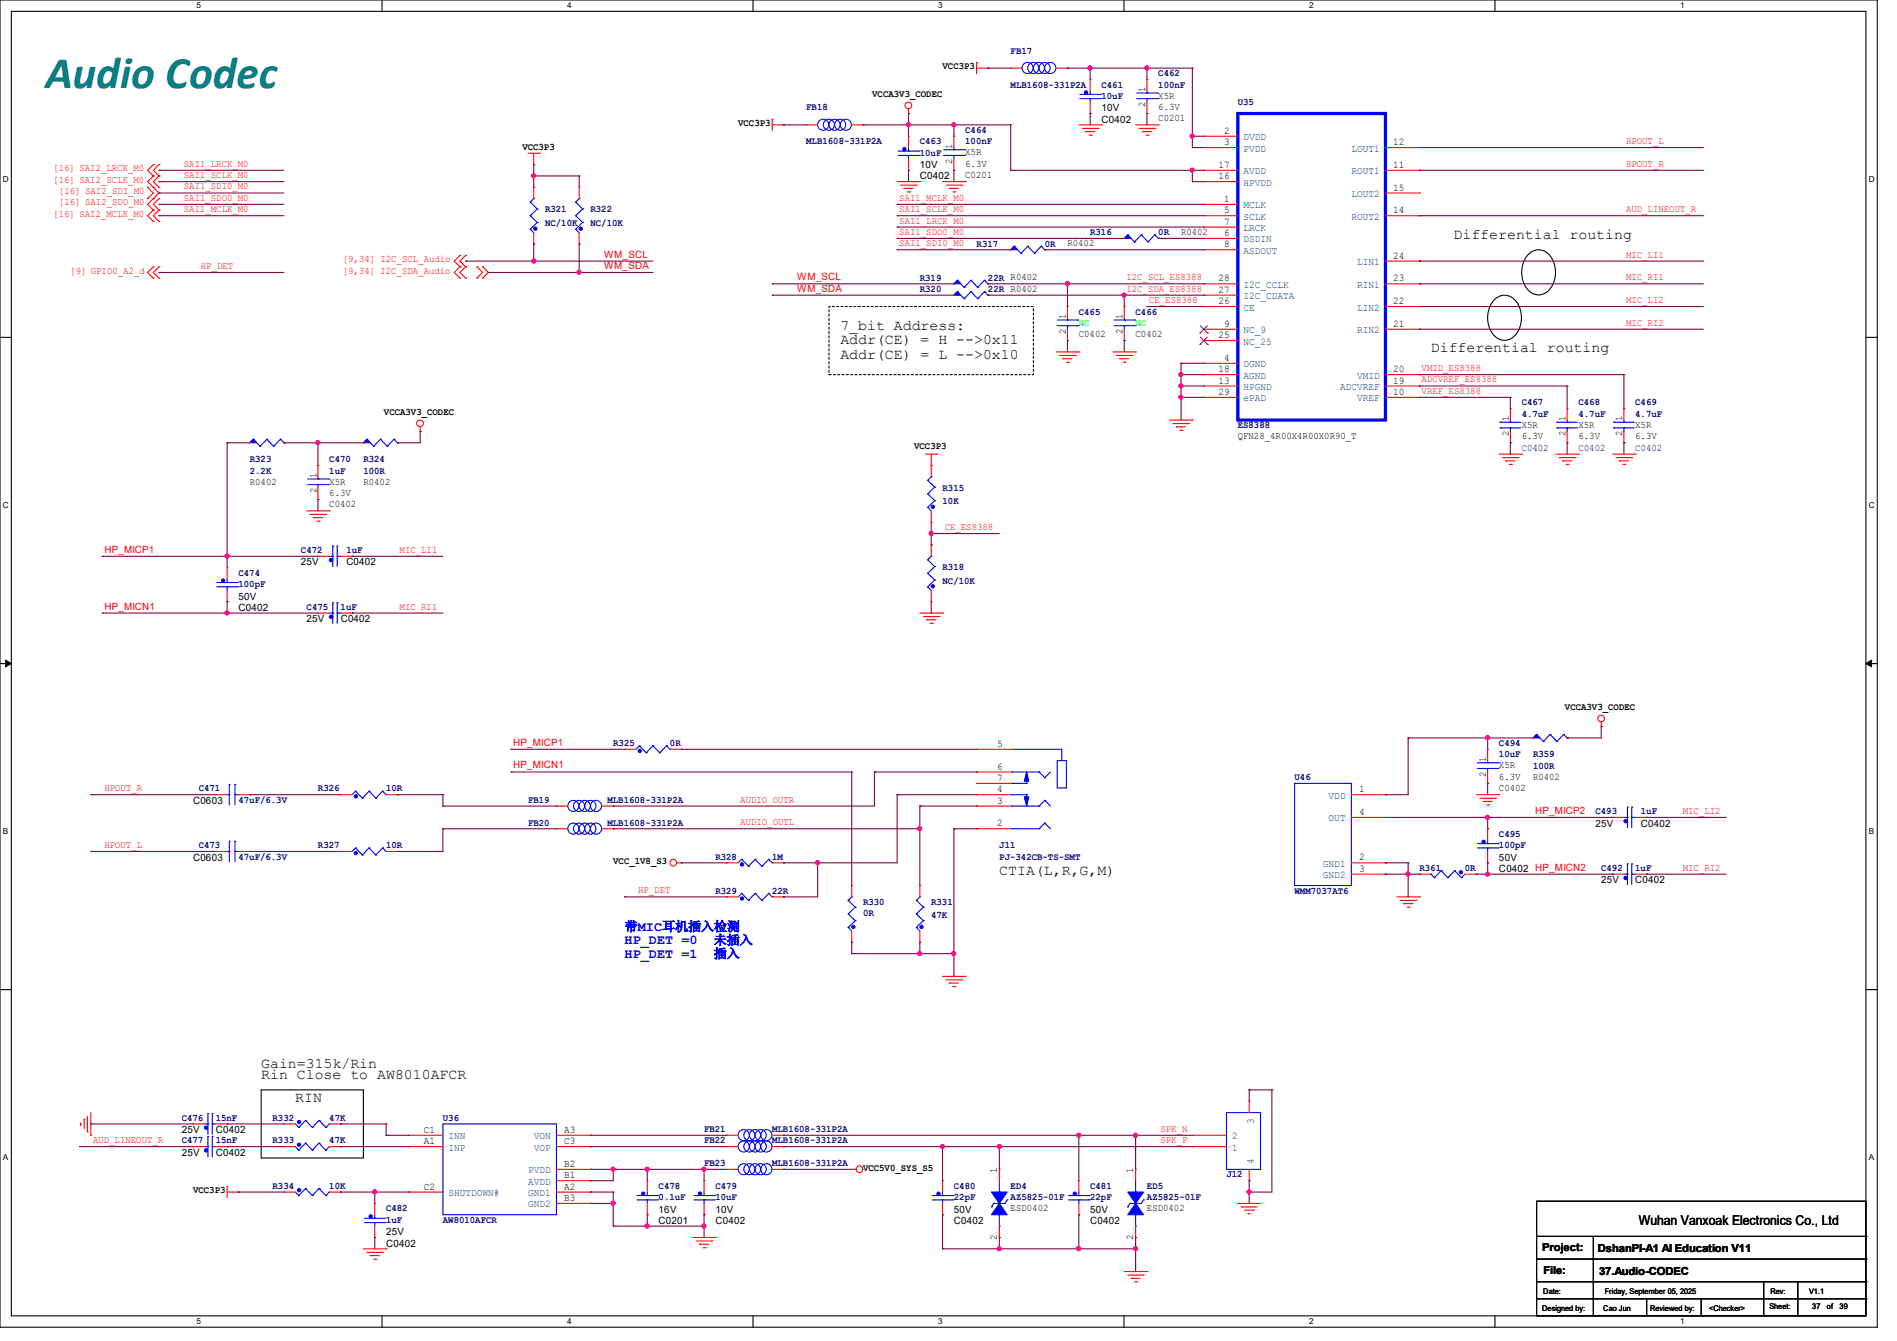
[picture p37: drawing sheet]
<svg xmlns="http://www.w3.org/2000/svg" width="297mm" height="210mm" viewBox="0 0 297 210" stroke-linecap="round" stroke-linejoin="round" font-family="sans-serif">
<defs><g id="words">
<text font-size="7.1" fill="#007f7f" x="7.1" y="13.8">Audio Codec</text>
<g font-size="2.3">
<text x="227.6" y="37.4">Differential routing</text>
<text x="131.6" y="51.6">7_bit Address:</text>
<text x="131.6" y="53.9">Addr(CE) = H --&gt;0x11</text>
<text x="131.6" y="56.2">Addr(CE) = L --&gt;0x10</text>
<text x="224" y="55.2">Differential routing</text>
<text x="156.5" y="137">CTIA(L,R,G,M)</text>
<text x="40.9" y="167.2">Gain=315k/Rin</text>
<text x="40.9" y="169">Rin Close to AW8010AFCR</text>
<text x="46.2" y="172.5">RIN</text>
</g>
<g font-size="2.1" fill="#00f">
<text x="97.8" y="150">HP_DET =1</text>
<text x="97.8" y="147.9">HP_DET =0</text>
</g>
<text font-size="2.1" x="256.6" y="191.9">Wuhan Vanxoak Electronics Co., Ltd</text>
<g font-size="2" fill="#00f">
<text x="97.8" y="145.8">带MIC耳机插入检测</text>
<text x="111.8" y="147.9">未插入</text>
<text x="111.8" y="150">插入</text>
</g>
<g font-size="1.7">
<text x="241.5" y="196">Project:</text>
<text x="250.1" y="196.1">DshanPI-A1 AI Education V11</text>
<text x="241.6" y="199.5">File:</text>
<text x="250.4" y="199.7">37.Audio-CODEC</text>
</g>
<g font-size="1.6">
<text x="147.6" y="10.9">VCC3P3</text>
<text x="136.6" y="15.2">VCCA3V3_CODEC</text>
<text x="172.5" y="17.4">10V</text>
<text x="179.3" y="16.7" transform="rotate(-90 179.3 16.7)">2</text>
<text x="179.3" y="14.4" transform="rotate(-90 179.3 14.4)">1</text>
<text x="181.4" y="15.5">X5R</text>
<text x="181.4" y="17.2">6.3V</text>
<text x="81.8" y="23.5">VCC3P3</text>
<text x="115.6" y="19.8">VCC3P3</text>
<text x="149.1" y="23.3" transform="rotate(-90 149.1 23.3)">1</text>
<text x="172.5" y="19.2">C0402</text>
<text x="181.4" y="19">C0201</text>
<text x="191.7" y="21">2</text>
<text x="191.7" y="22.7">3</text>
<text x="218.1" y="22.7">12</text>
<text x="144" y="28.1">C0402</text>
<text x="144" y="26.3">10V</text>
<text x="149.1" y="25.6" transform="rotate(-90 149.1 25.6)">2</text>
<text x="151.1" y="27.9">C0201</text>
<text x="151.1" y="24.3">X5R</text>
<text x="151.1" y="26.1">6.3V</text>
<text x="190.8" y="28.1">16</text>
<text x="190.8" y="26.3">17</text>
<text x="218.1" y="29.8">15</text>
<text x="218.1" y="26.3">11</text>
<text x="191.7" y="31.6">1</text>
<text x="191.7" y="33.4">5</text>
<text x="191.7" y="35.2">7</text>
<text x="218.1" y="33.4">14</text>
<text x="167.1" y="38.6">R0402</text>
<text x="184.9" y="36.8">R0402</text>
<text x="191.7" y="37">6</text>
<text x="191.7" y="38.7">8</text>
<text x="218.1" y="40.5">24</text>
<text x="190.8" y="44.1">28</text>
<text x="190.8" y="47.6">26</text>
<text x="190.8" y="45.8">27</text>
<text x="218.1" y="47.6">22</text>
<text x="218.1" y="44.1">23</text>
<text x="166.9" y="52.3" transform="rotate(-90 166.9 52.3)">2</text>
<text x="166.9" y="50" transform="rotate(-90 166.9 50)">1</text>
<text x="168.9" y="52.8">C0402</text>
<text x="175.8" y="52.3" transform="rotate(-90 175.8 52.3)">2</text>
<text x="175.8" y="50" transform="rotate(-90 175.8 50)">1</text>
<text x="177.8" y="52.8">C0402</text>
<text x="190.8" y="53">25</text>
<text x="191.7" y="51.2">9</text>
<text x="218.1" y="51.2">21</text>
<text x="190.8" y="58.3">18</text>
<text x="191.7" y="56.5">4</text>
<text x="218.1" y="58.3">20</text>
<text x="60.1" y="64.9">VCCA3V3_CODEC</text>
<text x="190.8" y="60.1">13</text>
<text x="190.8" y="61.8">29</text>
<text x="218.1" y="61.8">10</text>
<text x="218.1" y="60.1">19</text>
<text x="236.2" y="66" transform="rotate(-90 236.2 66)">1</text>
<text x="245.1" y="66" transform="rotate(-90 245.1 66)">1</text>
<text x="254" y="66" transform="rotate(-90 254 66)">1</text>
<text x="143.1" y="70.3">VCC3P3</text>
<text x="193.8" y="68.8">QFN28_4R00X4R00X0R90_T</text>
<text x="236.2" y="68.3" transform="rotate(-90 236.2 68.3)">2</text>
<text x="238.2" y="67">X5R</text>
<text x="238.2" y="68.8">6.3V</text>
<text x="245.1" y="68.3" transform="rotate(-90 245.1 68.3)">2</text>
<text x="247.1" y="67">X5R</text>
<text x="247.1" y="68.8">6.3V</text>
<text x="254" y="68.3" transform="rotate(-90 254 68.3)">2</text>
<text x="256" y="67">X5R</text>
<text x="256" y="68.8">6.3V</text>
<text x="39.1" y="75.9">R0402</text>
<text x="49.5" y="77.2" transform="rotate(-90 49.5 77.2)">2</text>
<text x="49.5" y="74.8" transform="rotate(-90 49.5 74.8)">1</text>
<text x="51.6" y="75.9">X5R</text>
<text x="51.6" y="77.7">6.3V</text>
<text x="56.9" y="75.9">R0402</text>
<text x="51.6" y="79.5">C0402</text>
<text x="47.1" y="88.6">25V</text>
<text x="54.2" y="88.6">C0402</text>
<text x="37.3" y="95.7">C0402</text>
<text x="37.3" y="93.9">50V</text>
<text x="48" y="97.4">25V</text>
<text x="53.3" y="97.4">C0402</text>
<text x="245" y="111.2">VCCA3V3_CODEC</text>
<text x="156.1" y="117">5</text>
<text x="232.7" y="119.3" transform="rotate(-90 232.7 119.3)">1</text>
<text x="30.2" y="125.9">C0603</text>
<text x="156.1" y="125.9">3</text>
<text x="156.1" y="122.3">7</text>
<text x="156.1" y="120.5">6</text>
<text x="156.1" y="124.1">4</text>
<text x="212.8" y="124.1">1</text>
<text x="232.7" y="121.6" transform="rotate(-90 232.7 121.6)">2</text>
<text x="234.7" y="123.9">C0402</text>
<text x="234.7" y="120.4">X5R</text>
<text x="234.7" y="122.1">6.3V</text>
<text x="240" y="122.1">R0402</text>
<text x="156.1" y="129.4">2</text>
<text x="212.8" y="127.6">4</text>
<text x="249.8" y="129.5">25V</text>
<text x="256.9" y="129.5">C0402</text>
<text x="30.2" y="134.8">C0603</text>
<text x="96" y="135.3">VCC_1V8_S3</text>
<text x="212.8" y="134.7">2</text>
<text x="212.8" y="136.5">3</text>
<text x="234.7" y="136.6">C0402 HP_MICN2</text>
<text x="234.7" y="134.8">50V</text>
<text x="250.7" y="138.3">25V</text>
<text x="256" y="138.3">C0402</text>
<text x="28.4" y="177.5">25V</text>
<text x="33.8" y="177.5">C0402</text>
<text x="66.3" y="179.2">A1</text>
<text x="66.3" y="177.4">C1</text>
<text x="88.3" y="177.4">A3</text>
<text x="88.3" y="179.2">C3</text>
<text x="28.4" y="181">25V</text>
<text x="33.8" y="181">C0402</text>
<text x="88.3" y="184.5">B1</text>
<text x="88.3" y="182.8">B2</text>
<text x="135.1" y="183.3">VCC5V0_SYS_S5</text>
<text x="156.1" y="183.7" transform="rotate(-90 156.1 183.7)">1</text>
<text x="177.4" y="183.7" transform="rotate(-90 177.4 183.7)">1</text>
<text x="30.2" y="186.9">VCC3P3</text>
<text x="66.3" y="186.3">C2</text>
<text x="88.3" y="186.3">A2</text>
<text x="88.3" y="188.1">B3</text>
<text x="103.1" y="191.7">C0201</text>
<text x="103.1" y="189.9">16V</text>
<text x="112" y="191.7">C0402</text>
<text x="112" y="189.9">10V</text>
<text x="149.4" y="191.7">C0402</text>
<text x="149.4" y="189.9">50V</text>
<text x="158.2" y="189.7">ESD0402</text>
<text x="170.7" y="191.7">C0402</text>
<text x="170.7" y="189.9">50V</text>
<text x="179.6" y="189.7">ESD0402</text>
<text x="60.5" y="195.2">C0402</text>
<text x="60.5" y="193.5">25V</text>
<text x="156.1" y="194.1" transform="rotate(-90 156.1 194.1)">2</text>
<text x="177.4" y="194.1" transform="rotate(-90 177.4 194.1)">2</text>
</g>
<g font-size="1.6" fill="#00007f">
<text x="158.2" y="8.4">FB17</text>
<text x="181.4" y="11.9">C462</text>
<text x="126.2" y="17.3">FB18</text>
<text x="158.2" y="13.7">MLB1608-331P2A</text>
<text x="172.5" y="13.7">C461</text>
<text x="172.5" y="15.5">10uF</text>
<text x="181.4" y="13.7">100nF</text>
<text x="193.8" y="16.4">U35</text>
<text x="126.2" y="22.6">MLB1608-331P2A</text>
<text x="144" y="22.6">C463</text>
<text x="151.1" y="20.8">C464</text>
<text x="151.1" y="22.6">100nF</text>
<text x="144" y="24.4">10uF</text>
<text x="85.3" y="33.3">R321</text>
<text x="85.3" y="35.4">NC/10K</text>
<text x="92.5" y="33.3">R322</text>
<text x="92.5" y="35.4">NC/10K</text>
<text x="152.9" y="38.6">R317</text>
<text x="163.6" y="38.6">0R</text>
<text x="170.7" y="36.8">R316</text>
<text x="181.3" y="36.8">0R</text>
<text x="144" y="45.7">R320</text>
<text x="144" y="43.9">R319</text>
<text x="154.7" y="45.7">22R R0402</text>
<text x="154.7" y="43.9">22R R0402</text>
<text x="168.9" y="49.3">C465</text>
<text x="177.8" y="49.3">C466</text>
<text x="238.2" y="63.5">C467</text>
<text x="238.2" y="65.3">4.7uF</text>
<text x="247.1" y="63.5">C468</text>
<text x="247.1" y="65.3">4.7uF</text>
<text x="256" y="63.5">C469</text>
<text x="256" y="65.3">4.7uF</text>
<text x="193.8" y="67.1">ES8388</text>
<text x="238.2" y="70.6">C0402</text>
<text x="247.1" y="70.6">C0402</text>
<text x="256" y="70.6">C0402</text>
<text x="39.1" y="72.4">R323</text>
<text x="39.1" y="74.2">2.2K</text>
<text x="51.6" y="72.4">C470</text>
<text x="51.6" y="74.2">1uF</text>
<text x="56.9" y="72.4">R324</text>
<text x="56.9" y="74.2">100R</text>
<text x="147.6" y="76.8">R315</text>
<text x="147.6" y="78.9">10K</text>
<text x="47.1" y="86.6">C472</text>
<text x="54.2" y="86.6">1uF</text>
<text x="147.6" y="89.3">R318</text>
<text x="37.3" y="90.2">C474</text>
<text x="37.3" y="91.9">100pF</text>
<text x="48" y="95.5">C475</text>
<text x="53.3" y="95.5">1uF</text>
<text x="147.6" y="91.4">NC/10K</text>
<text x="96" y="116.8">R325</text>
<text x="104.9" y="116.8">0R</text>
<text x="234.7" y="116.8">C494</text>
<text x="234.7" y="118.6">10uF</text>
<text x="240" y="118.6">R359</text>
<text x="31.1" y="123.9">C471</text>
<text x="37.3" y="125.7">47uF/6.3V</text>
<text x="49.8" y="123.9">R326</text>
<text x="60.4" y="123.9">10R</text>
<text x="82.7" y="125.7">FB19</text>
<text x="95.1" y="125.7">MLB1608-331P2A</text>
<text x="202.7" y="122.2">U46</text>
<text x="240" y="120.4">100R</text>
<text x="82.7" y="129.3">FB20</text>
<text x="95.1" y="129.3">MLB1608-331P2A</text>
<text x="234.7" y="131.1">C495</text>
<text x="249.8" y="127.5">C493</text>
<text x="256.9" y="127.5">1uF</text>
<text x="31.1" y="132.8">C473</text>
<text x="37.3" y="134.6">47uF/6.3V</text>
<text x="49.8" y="132.8">R327</text>
<text x="60.4" y="132.8">10R</text>
<text x="112" y="134.6">R328</text>
<text x="120.9" y="134.6">1M</text>
<text x="156.5" y="132.8">J11</text>
<text x="156.5" y="134.6">PJ-342CB-TS-SMT</text>
<text x="222.2" y="136.4">R361</text>
<text x="229.4" y="136.4">0R</text>
<text x="234.7" y="132.8">100pF</text>
<text x="250.7" y="136.4">C492</text>
<text x="256" y="136.4">1uF</text>
<text x="112" y="140">R329</text>
<text x="120.9" y="140">22R</text>
<text x="135.1" y="141.7">R330</text>
<text x="135.1" y="143.5">0R</text>
<text x="145.8" y="141.7">R331</text>
<text x="145.8" y="143.8">47K</text>
<text x="202.7" y="140">WMM7037AT6</text>
<text x="28.4" y="179.1">C477</text>
<text x="28.4" y="175.5">C476</text>
<text x="33.8" y="179.1">15nF</text>
<text x="33.8" y="175.5">15nF</text>
<text x="42.7" y="179.1">R333</text>
<text x="42.7" y="175.5">R332</text>
<text x="51.6" y="179.1">47K</text>
<text x="51.6" y="175.5">47K</text>
<text x="69.3" y="175.5">U36</text>
<text x="110.2" y="177.3">FB21</text>
<text x="110.2" y="179.1">FB22</text>
<text x="120.9" y="177.3">MLB1608-331P2A</text>
<text x="120.9" y="179.1">MLB1608-331P2A</text>
<text x="110.2" y="182.6">FB23</text>
<text x="120.9" y="182.6">MLB1608-331P2A</text>
<text x="192" y="184.4">J12</text>
<text x="42.7" y="186.2">R334</text>
<text x="51.6" y="186.2">10K</text>
<text x="60.5" y="189.7">C482</text>
<text x="60.5" y="191.5">1uF</text>
<text x="69.3" y="191.5">AW8010AFCR</text>
<text x="103.1" y="186.2">C478</text>
<text x="103.1" y="188">0.1uF</text>
<text x="112" y="186.2">C479</text>
<text x="112" y="188">10uF</text>
<text x="149.3" y="186.2">C480</text>
<text x="149.3" y="188">22pF</text>
<text x="158.2" y="186.2">ED4</text>
<text x="158.2" y="188">AZ5825-01F</text>
<text x="170.7" y="186.2">C481</text>
<text x="170.7" y="188">22pF</text>
<text x="179.6" y="186.2">ED5</text>
<text x="179.6" y="188">AZ5825-01F</text>
</g>
<g font-size="1.6" fill="#003f7f">
<text x="194.7" y="22">DVDD</text>
<text x="194.7" y="23.7">PVDD</text>
<text x="211.6" y="23.7">LOUT1</text>
<text x="194.7" y="29.1">HPVDD</text>
<text x="194.7" y="27.3">AVDD</text>
<text x="211.6" y="27.3">ROUT1</text>
<text x="194.7" y="32.6">MCLK</text>
<text x="194.7" y="34.4">SCLK</text>
<text x="211.6" y="34.4">ROUT2</text>
<text x="211.6" y="30.9">LOUT2</text>
<text x="194.7" y="38">DSDIN</text>
<text x="194.7" y="36.2">LRCK</text>
<text x="194.7" y="39.8">ASDOUT</text>
<text x="212.5" y="41.5">LIN1</text>
<text x="194.7" y="45.1">I2C_CCLK</text>
<text x="194.7" y="46.9">I2C_CDATA</text>
<text x="212.5" y="45.1">RIN1</text>
<text x="194.7" y="52.2">NC_9</text>
<text x="194.7" y="54">NC_25</text>
<text x="194.7" y="48.6">CE</text>
<text x="212.5" y="48.6">LIN2</text>
<text x="212.5" y="52.2">RIN2</text>
<text x="194.7" y="57.5">DGND</text>
<text x="194.7" y="59.3">AGND</text>
<text x="212.5" y="59.3">VMID</text>
<text x="194.7" y="61.1">HPGND</text>
<text x="194.7" y="62.9">ePAD</text>
<text x="209.8" y="61.1">ADCVREF</text>
<text x="212.5" y="62.9">VREF</text>
<text x="208" y="125.1">VDD</text>
<text x="208" y="128.7">OUT</text>
<text x="207.1" y="135.8">GND1</text>
<text x="207.1" y="137.5">GND2</text>
<text x="70.2" y="178.4">INN</text>
<text x="83.6" y="178.4">VON</text>
<text x="192.9" y="178.4">2</text>
<text x="196.3" y="176" transform="rotate(-90 196.3 176)">3</text>
<text x="70.2" y="180.2">INP</text>
<text x="82.7" y="185.6">AVDD</text>
<text x="82.7" y="183.8">PVDD</text>
<text x="83.6" y="180.2">VOP</text>
<text x="192.9" y="180.2">1</text>
<text x="196.3" y="182.2" transform="rotate(-90 196.3 182.2)">4</text>
<text x="70.2" y="187.3">SHUTDOWN#</text>
<text x="82.7" y="187.3">GND1</text>
<text x="82.7" y="189.1">GND2</text>
</g>
<g font-size="1.6" fill="#f00">
<text x="254.6" y="22.6">HPOUT_L</text>
<text x="8.3" y="28.6">[16] SAI2_SCLK_M0</text>
<text x="8.3" y="26.8">[16] SAI2_LRCK_M0</text>
<text x="28.8" y="27.9">SAI1_SCLK_M0</text>
<text x="28.8" y="26.1">SAI1_LRCK_M0</text>
<text x="28.8" y="29.7">SAI1_SDI0_M0</text>
<text x="254.6" y="26.1">HPOUT_R</text>
<text x="8.3" y="34">[16] SAI2_MCLK_M0</text>
<text x="9.2" y="30.4">[16] SAI2_SDI_M0</text>
<text x="9.2" y="32.2">[16] SAI2_SDO_M0</text>
<text x="28.8" y="33.2">SAI1_MCLK_M0</text>
<text x="28.8" y="31.5">SAI1_SDO0_M0</text>
<text x="140.8" y="31.5">SAI1_MCLK_M0</text>
<text x="140.8" y="33.2">SAI1_SCLK_M0</text>
<text x="140.8" y="35">SAI1_LRCK_M0</text>
<text x="254.6" y="33.2">AUD_LINEOUT_R</text>
<text x="53.7" y="41.1">[9,34] I2C_SCL_Audio</text>
<text x="94.6" y="40.3">WM_SCL</text>
<text x="140.8" y="36.8">SAI1_SDO0_M0</text>
<text x="140.8" y="38.6">SAI1_SDI0_M0</text>
<text x="254.6" y="40.3">MIC_LI1</text>
<text x="11" y="42.8">[9] GPIO0_A2_d</text>
<text x="31.5" y="42.1">HP_DET</text>
<text x="53.7" y="42.8">[9,34] I2C_SDA_Audio</text>
<text x="94.6" y="42.1">WM_SDA</text>
<text x="124.8" y="43.9">WM_SCL</text>
<text x="124.8" y="45.7">WM_SDA</text>
<text x="176.4" y="43.9">I2C_SCL_ES8388</text>
<text x="176.4" y="45.7">I2C_SDA_ES8388</text>
<text x="179.9" y="47.5">CE_ES8388</text>
<text x="254.6" y="43.9">MIC_RI1</text>
<text x="254.6" y="47.5">MIC_LI2</text>
<text x="254.6" y="51">MIC_RI2</text>
<text x="222.6" y="58.1">VMID_ES8388</text>
<text x="222.6" y="59.9">ADCVREF_ES8388</text>
<text x="222.6" y="61.7">VREF_ES8388</text>
<text x="147.9" y="83">CE_ES8388</text>
<text x="16.3" y="86.6">HP_MICP1</text>
<text x="62.6" y="86.6">MIC_LI1</text>
<text x="16.3" y="95.5">HP_MICN1</text>
<text x="62.6" y="95.5">MIC_RI1</text>
<text x="80.3" y="116.8">HP_MICP1</text>
<text x="16.3" y="123.9">HPOUT_R</text>
<text x="80.3" y="120.4">HP_MICN1</text>
<text x="115.9" y="125.7">AUDIO_OUTR</text>
<text x="115.9" y="129.2">AUDIO_OUTL</text>
<text x="240.4" y="127.5">HP_MICP2</text>
<text x="263.5" y="127.5">MIC_LI2</text>
<text x="16.3" y="132.8">HPOUT_L</text>
<text x="263.5" y="136.4">MIC_RI2</text>
<text x="99.9" y="139.9">HP_DET</text>
<text x="14.6" y="179">AUD_LINEOUT_R</text>
<text x="181.7" y="179">SPK_P</text>
<text x="181.7" y="177.2">SPK_N</text>
</g>
<g font-size="1.6" fill="#01ff00">
<text x="168.9" y="51.1">NC</text>
<text x="177.8" y="51.1">NC</text>
</g>
<g font-size="1.3">
<text x="30.8" y="1.3">5</text>
<text x="88.8" y="1.3">4</text>
<text x="146.9" y="1.3">3</text>
<text x="205" y="1.3">2</text>
<text x="263.1" y="1.3">1</text>
<text x=".5" y="28.4">D</text>
<text x="292.6" y="28.4">D</text>
<text x=".5" y="79.5">C</text>
<text x="292.6" y="79.5">C</text>
<text x=".5" y="130.6">B</text>
<text x="292.6" y="130.6">B</text>
<text x=".5" y="181.7">A</text>
<text x="292.6" y="181.7">A</text>
<text x="30.8" y="207.4">5</text>
<text x="88.8" y="207.4">4</text>
<text x="146.9" y="207.4">3</text>
<text x="205" y="207.4">2</text>
<text x="263.1" y="207.4">1</text>
</g>
<g font-size="1.2">
<text x="241.6" y="202.6">Date:</text>
<text x="251.2" y="202.6">Friday, September 05, 2025</text>
<text x="277.2" y="202.6">Rev:</text>
<text x="283.2" y="202.6">V1.1</text>
<text x="241.5" y="205.3">Designed by:</text>
<text x="251" y="205.3">Cao Jun</text>
<text x="258.4" y="205.3">Reviewed by:</text>
<text x="267.6" y="205.3">&lt;Checker&gt;</text>
<text x="277" y="205.1">Sheet:</text>
<text x="283.8" y="205.1">37</text>
<text x="286" y="205.1">of</text>
<text x="288" y="205.1">39</text>
</g>
</g></defs>
<path d="M0 0h293.9v207.9h-293.9zM1.8 1.8h290.3v204.3h-290.3z" fill="none" stroke="#000" stroke-width=".17"/>
<g fill="#fff">
<path d="M30.8 .2h.7v1.4h-.7z"/>
<path d="M30.8 206.2h.7v1.4h-.7z"/>
</g>
<path d="M59.8 0v1.8M59.8 206.1v1.8" fill="none" stroke="#000" stroke-width=".17"/>
<g fill="#fff">
<path d="M88.8 .2h.7v1.4h-.7z"/>
<path d="M88.8 206.2h.7v1.4h-.7z"/>
</g>
<path d="M117.9 0v1.8M117.9 206.1v1.8" fill="none" stroke="#000" stroke-width=".17"/>
<g fill="#fff">
<path d="M146.9 .2h.7v1.4h-.7z"/>
<path d="M146.9 206.2h.7v1.4h-.7z"/>
</g>
<path d="M176 0v1.8M176 206.1v1.8" fill="none" stroke="#000" stroke-width=".17"/>
<g fill="#fff">
<path d="M205 .2h.7v1.4h-.7z"/>
<path d="M205 206.2h.7v1.4h-.7z"/>
</g>
<path d="M234.1 0v1.8M234.1 206.1v1.8" fill="none" stroke="#000" stroke-width=".17"/>
<g fill="#fff">
<path d="M263.1 .2h.6v1.4h-.6z"/>
<path d="M263.1 206.2h.6v1.4h-.6z"/>
<path d="M.5 27.3h.9v1.4h-.9z"/>
<path d="M292.6 27.3h.9v1.4h-.9z"/>
<path d="M.5 78.4h.9v1.4h-.9z"/>
<path d="M292.6 78.4h.9v1.4h-.9z"/>
</g>
<path d="M0 52.8h1.8M292.1 52.8h1.8" fill="none" stroke="#000" stroke-width=".17"/>
<g fill="#fff">
<path d="M.5 129.5h.8v1.4h-.8z"/>
<path d="M292.6 129.5h.8v1.4h-.8z"/>
</g>
<path d="M0 103.9h1.8M292.1 103.9h1.8" fill="none" stroke="#000" stroke-width=".17"/>
<path d="M.9 103.4l.9 .5-.9 .5zM292.1 103.9l.9-.5v1z" fill="#000" stroke="#000" stroke-width=".16"/>
<g fill="#fff">
<path d="M.5 180.5h.8v1.4h-.8z"/>
<path d="M292.6 180.5h.8v1.4h-.8z"/>
</g>
<g fill="none" stroke="#000" stroke-width=".17">
<path d="M239.2 39.9a2.22 2.22 0 0 1 3.8 .5 4.2 4.2 0 0 1-.9 5.4 2.24 2.24 0 0 1-3.3-.9 4.4 4.4 0 0 1 .4-5zM233.9 47a2.22 2.22 0 0 1 3.7 .6 4.2 4.2 0 0 1-.9 5.3 2.24 2.24 0 0 1-3.2-.9 4.4 4.4 0 0 1 .4-5zM0 155h1.8M292.1 155h1.8M40.9 170.7h16v10.7h-16zM240.6 188.1h51.5v18h-51.5zM240.6 193.6h51.5M240.6 197.2h51.5M249.5 193.6v12.5M292.1 193.6h.1M292.1 197.2h.1M240.6 200.7h51.5"/>
<path d="M240.6 203.4h51.5M249.5 206.1h.1M257.8 206.1h.1M257.8 203.4v2.7M266.4 206.1h.1M266.4 203.4v2.7M276.1 206.1h.1M276.1 200.7v5.4M281.5 206.1h.1M281.5 200.7v5.4M292.1 200.7h.1M292.1 203.4h.1"/>
</g>
<path d="M129.8 48h32v10.7h-32z" fill="none" stroke="#000" stroke-width=".17" stroke-dasharray=".3 .3"/>
<g fill="none" stroke="#f00" stroke-width=".17">
<path d="M120.9 18.7h.1M120.9 19.6h1.8M120.9 18.7v1.7M122.7 19.6h.1M126.2 19.6h.1M126.2 19.6h1.8M133.4 19.6h1.7M135.1 19.6h.1M142.2 17.8h.1M142.2 17.1v.7M152.9 9.8h.1M152.9 10.7h1.8"/>
<path d="M152.9 9.8v1.8M154.7 10.7h.1M158.2 10.7h.1M158.2 10.7h1.8M165.4 10.7h1.7M167.1 10.7h.1M168.9 19.6h3.6M170.7 12.4h.1M170.7 17.8h.1M170.7 12.4v1.8M170.7 16v1.8M172.5 19.6h.1"/>
<path d="M177.8 19.6h3.6M179.6 12.4h.1M179.6 17.8h.1M179.6 12.4v1.8M179.6 16v1.8M181.4 19.6h.1M23.1 31.1h.1M23.1 29.3h.1M23.1 29.3l.9 .9-.9 .9M24 29.3h.1M24 31.1h.1M24 32.9h.1"/>
<path d="M24 27.6h.1M24 25.8h.1M24 34.7h.1M24 27.6l-.9 .8 1.8 1.8-1.8 1.8 .9 .9M24 25.8l-.9 .9 .9 .9M24 32.9l-.9 .9 .9 .9M24.9 32.9h.1M24.9 31.1h.1M24.9 29.3h.1M24.9 27.6h.1M24.9 25.8h.1M24.9 34.7h.1"/>
<path d="M24.9 31.1l-.9 .9 .9 .9M24.9 27.6l-.9 .8 .9 .9M24.9 25.8l-.9 .9 .9 .9M24.9 32.9l-.9 .9 .9 .9M82.7 24h1.8M83.6 25.8h.1M83.6 38.2h.1M83.6 29.3h.1M83.6 24v1.8M83.6 29.3v1.8M83.6 36.4v1.8M84.5 24h.1"/>
<path d="M90.7 38.2h.1M90.7 29.3h.1M90.7 29.3v1.8M90.7 36.4v1.8M140.5 28.4h3.5M141 29h2.5M141.5 29.5h.1M141.5 29.5h1.5M142.1 30.1h.3M142.2 21.3h.1M142.2 26.7h.1M142.2 21.3v1.8"/>
<path d="M142.2 24.9v1.8M142.4 30.1h.1M143.5 29h.1M144 28.4h.1M147.6 28.4h3.5M148.1 29h2.5M148.6 29.5h.1M148.6 29.5h1.5M149.2 30.1h.3M149.4 21.3h.1M149.4 26.7h.1M149.4 21.3v1.8"/>
<path d="M149.4 24.9v1.8M149.5 30.1h.1M150.6 29h.1M151.1 28.4h.1M158.2 39.1h.1M163.6 39.1h.1M169.5 20.1h2.4M170 20.6h.1M170 20.6h1.4M170.5 21.2h.4M170.9 21.2h.1M171.9 20.1h.1"/>
<path d="M176 37.3h.1M178.4 20.1h2.4M178.9 20.6h.1M178.9 20.6h1.4M179.4 21.2h.3M179.7 21.2h.1M180.8 20.1h.1M181.4 37.3h.1M188.5 32h.1M188.5 21.3h.1M188.5 23.1h.1M188.5 33.8h.1"/>
<path d="M188.5 37.3h.1M188.5 35.6h.1M188.5 39.1h.1M188.5 28.4h.1M188.5 26.7h.1M188.5 28.4h5.3M188.5 32h5.3M188.5 21.3h5.3M188.5 23.1h5.3M188.5 33.8h5.3M188.5 37.3h5.3M188.5 35.6h5.3"/>
<path d="M188.5 39.1h5.3M188.5 26.7h5.3M216.9 23.1h5.4M216.9 33.8h5.4M216.9 30.2h5.4M216.9 26.7h5.4M222.3 33.8h.1M222.3 30.2h.1M222.3 23.1h.1M222.3 26.7h.1M24 43.6h.1M24 41.8h.1"/>
<path d="M24 41.8l-.9 .9 .9 .9M24.9 43.6h.1M24.9 41.8h.1M24.9 41.8l-.9 .9 .9 .9M72 43.6h.1M72 41.8h.1M72 40h.1M72 41.8l-.9 .9 .9 .9M72 40l-.9 .9 .9 .9M72.9 43.6h.1M72.9 41.8h.1M72.9 40h.1"/>
<path d="M72.9 41.8l-.9 .9 .9 .9M72.9 40l-.9 .9 .9 .9M74.7 43.6h.1M74.7 41.8h.1M74.7 41.8l.9 .9-.9 .9M75.6 41.8h.1M75.6 43.6h.1M75.6 41.8l.9 .9-.9 .9M149.4 46.2h.1M149.4 44.4h.1M154.7 46.2h.1M154.7 44.4h.1"/>
<path d="M165.4 55.1h3.5M165.9 55.7h2.5M166.4 56.2h.1M166.4 56.2h1.5M167 56.7h.3M167.1 48h.1M167.1 53.3h.1M167.1 48v1.8M167.1 51.6v1.7M167.3 56.7h.1M168.4 55.7h.1M168.9 55.1h.1"/>
<path d="M174.2 55.1h3.6M174.8 55.7h2.4M175.3 56.2h.1M175.3 56.2h1.4M175.9 56.7h.3M176 48h.1M176 53.3h.1M176 48v1.8M176 51.6v1.7M176.2 56.7h.1M177.2 55.7h.1M177.8 55.1h.1"/>
<path d="M188.5 44.4h.1M188.5 56.9h.1M188.5 51.6h.1M188.5 53.3h.1M188.5 58.7h.1M188.5 48h.1M188.5 46.2h.1M188.5 44.4h5.3M188.5 56.9h5.3M188.5 51.6h5.3M188.5 53.3h5.3M188.5 58.7h5.3"/>
<path d="M188.5 48h5.3M188.5 46.2h5.3M216.9 44.4h5.4M216.9 51.6h5.4M216.9 58.7h5.4M216.9 48h5.4M216.9 40.9h5.4M222.3 58.7h.1M222.3 48h.1M222.3 40.9h.1M222.3 44.4h.1M222.3 51.6h.1"/>
<path d="M39.1 69.3h.1M44.5 69.3h.1M49.8 72.9h.1M49.8 78.2h.1M49.8 72.9v1.8M49.8 76.5v1.7M56.9 69.3h.1M62.2 69.3h.1M65.8 67.6h.1M65.8 66.8v.8M144.9 71.1h1.8M145.8 72.9h.1"/>
<path d="M145.8 71.1v3.6M146.7 71.1h.1M183.1 65.8h3.6M183.7 66.3h2.4M184.2 66.8h.1M184.2 66.8h1.4M184.7 67.4h.4M185.1 67.4h.1M186.1 66.3h.1M186.7 65.8h.1M188.5 60.5h.1M188.5 62.2h.1"/>
<path d="M188.5 62.2h5.3M188.5 60.5h5.3M216.9 62.2h5.4M216.9 60.5h5.4M222.3 62.2h.1M222.3 60.5h.1M234.7 71.1h3.6M235.2 71.7h2.5M235.8 72.2h.1M235.8 72.2h1.4M236.3 72.7h.3M236.5 64h.1"/>
<path d="M236.5 69.3h.1M236.5 64v1.8M236.5 67.6v1.7M236.6 72.7h.1M237.7 71.7h.1M238.3 71.1h.1M243.6 71.1h3.5M244.1 71.7h2.5M244.6 72.2h.1M244.6 72.2h1.5M245.2 72.7h.3M245.4 64h.1"/>
<path d="M245.4 69.3h.1M245.4 64v1.8M245.4 67.6v1.7M245.5 72.7h.1M246.6 71.7h.1M247.1 71.1h.1M252.5 71.1h3.5M253 71.7h2.5M253.5 72.2h.1M253.5 72.2h1.5M254.1 72.7h.3M254.3 64h.1"/>
<path d="M254.3 69.3h.1M254.3 64v1.8M254.3 67.6v1.7M254.4 72.7h.1M255.5 71.7h.1M256 71.1h.1M35.6 88.9h.1M35.6 94.2h.1M35.6 88.9v1.8M35.6 92.5v1.7M48 80h3.6M48.6 80.6h2.4"/>
<path d="M49.1 81.1h.1M49.1 81.1h1.4M49.6 81.6h.4M49.8 96h.1M49.8 87.1h.1M49.8 96h1.8M49.8 87.1h1.8M50 81.6h.1M51 80.6h.1M51.6 80h.1M53.3 96h1.8M53.3 87.1h1.8"/>
<path d="M55.1 96h.1M55.1 87.1h.1M144 96h3.6M144.6 96.6h2.4M145.1 97.1h.1M145.1 97.1h1.4M145.6 97.6h.4M145.8 81.8h.1M145.8 94.2h.1M145.8 85.3h.1M145.8 80v1.8M145.8 85.3v1.8"/>
<path d="M145.8 92.5v1.7M146 97.6h.1M147 96.6h.1M147.6 96h.1M97.8 117.3h.1M97.8 117.3h1.8M104.9 117.3h1.8M106.7 117.3h.1M152.9 117.3h.1M152.9 117.3h5.3M232.9 117.3h.1M232.9 117.3v1.8"/>
<path d="M240 115.6h.1M245.4 115.6h.1M250.7 113.8h.1M250.7 113.1v.7M33.8 124.5h.1M33.8 133.4h.1M33.8 124.5h1.8M33.8 133.4h1.8M37.3 124.5h1.8M37.3 133.4h1.8M39.1 124.5h.1M39.1 133.4h.1"/>
<path d="M53.3 124.5h.1M53.3 133.4h.1M53.3 124.5h1.8M53.3 133.4h1.8M60.5 124.5h1.7M60.5 133.4h1.7M62.2 124.5h.1M62.2 133.4h.1M87.1 126.2h.1M87.1 129.8h.1M87.1 126.2h1.8M87.1 129.8h1.8"/>
<path d="M94.2 126.2h1.8M94.2 129.8h1.8M96 126.2h.1M96 129.8h.1M106 135.1h.7M106.7 135.1h.1M113.8 135.1h.1M113.8 135.1h1.8M120.9 135.1h1.8M122.7 135.1h.1M133.4 138.7h.1M133.4 138.7v1.8"/>
<path d="M144 138.7h.1M144 138.7v1.8M152.9 126.2h.1M152.9 122.7h.1M152.9 120.9h.1M152.9 124.5h.1M152.9 129.8h.1M152.9 124.5h5.3M152.9 126.2h5.3M152.9 122.7h5.3M152.9 120.9h5.3M152.9 129.8h5.3"/>
<path d="M211.6 135.1h5.3M211.6 124.5h5.3M211.6 136.9h5.3M211.6 128h5.3M216.9 135.1h.1M216.9 128h.1M216.9 124.5h.1M216.9 136.9h.1M222.3 136.9h.1M222.3 136.9h1.7M229.4 136.9h1.7M231.1 136.9h.1"/>
<path d="M231.1 124.5h3.6M231.7 125h2.4M232.2 125.5h.1M232.2 125.5h1.4M232.7 126.1h.4M232.9 122.7h.1M232.9 129.8h.1M232.9 135.1h.1M232.9 120.9v1.8M232.9 129.8v1.8M232.9 133.4v1.7M233.1 126.1h.1"/>
<path d="M234.1 125h.1M234.7 124.5h.1M252.5 136.9h.1M252.5 128h.1M252.5 136.9h1.8M252.5 128h1.8M256 136.9h1.8M256 128h1.8M257.8 136.9h.1M257.8 128h.1M113.8 140.5h.1M113.8 140.5h1.8"/>
<path d="M120.9 140.5h1.8M122.7 140.5h.1M133.4 147.6h.1M133.4 145.8v1.8M144 147.6h.1M144 145.8v1.8M147.6 152.9h3.5M148.1 153.5h2.5M148.6 154h.1M148.6 154h1.5M149.2 154.5h.3M149.5 154.5h.1"/>
<path d="M150.6 153.5h.1M151.1 152.9h.1M218.7 140.5h3.6M219.2 141h2.5M219.8 141.5h.1M219.8 141.5h1.4M220.3 142.1h.3M220.6 142.1h.1M221.7 141h.1M222.3 140.5h.1M12.6 176.2h.1M12.6 175.9v.3"/>
<path d="M13.2 175.3h.1M13.2 175.3v1.4M13.7 177.2h.1M13.7 174.8v2.4M14.2 177.8h.1M14.2 174.2v3.6M30.2 179.6h.1M30.2 176h.1M30.2 179.6h1.8M30.2 176h1.8M33.8 179.6h1.8M33.8 176h1.8"/>
<path d="M35.6 179.6h.1M35.6 176h.1M44.5 179.6h.1M44.5 176h.1M44.5 179.6h1.7M44.5 176h1.7M51.6 179.6h1.7M51.6 176h1.7M53.3 179.6h.1M53.3 176h.1M64 179.6h.1M64 177.8h.1"/>
<path d="M64 177.8h5.3M64 179.6h5.3M87.1 177.8h5.4M87.1 179.6h5.4M92.5 177.8h.1M92.5 179.6h.1M113.8 177.8h.1M113.8 179.6h.1M113.8 177.8h1.8M113.8 179.6h1.8M120.9 177.8h1.8M120.9 179.6h1.8"/>
<path d="M122.7 177.8h.1M122.7 179.6h.1M186.7 179.6h.1M186.7 177.8h.1M186.7 177.8h5.3M186.7 179.6h5.3M195.6 172.5h.1M195.6 172.5v1.7M35.6 185.8h.1M35.6 186.7h1.7M35.6 185.8v1.8M37.3 186.7h.1"/>
<path d="M44.5 186.7h.1M44.5 186.7h1.7M51.6 186.7h1.7M53.3 186.7h.1M56.9 195.6h3.6M57.4 196.1h2.5M58 196.6h.1M58 196.6h1.4M58.5 197.2h.3M58.7 188.5h.1M58.7 193.8h.1M58.7 188.5v1.7"/>
<path d="M58.7 192v1.8M58.8 197.2h.1M59.9 196.1h.1M60.5 195.6h.1M64 186.7h.1M64 186.7h5.3M87.1 183.1h5.4M87.1 188.5h5.4M87.1 186.7h5.4M87.1 184.9h5.4M92.5 186.7h.1M92.5 184.9h.1"/>
<path d="M92.5 183.1h.1M92.5 188.5h.1M101.3 184.9h.1M101.3 190.2h.1M101.3 184.9v1.8M101.3 188.5v1.7M108.5 193.8h3.5M109 194.4h2.5M109.5 194.9h.1M109.5 194.9h1.5M110.1 195.4h.3M110.2 184.9h.1"/>
<path d="M110.2 190.2h.1M110.2 184.9v1.8M110.2 188.5v1.7M110.4 195.4h.1M111.5 194.4h.1M112 193.8h.1M113.8 183.1h.1M113.8 183.1h1.8M120.9 183.1h1.8M122.7 183.1h.1M133.4 183.1h.1M133.4 183.1h.7"/>
<path d="M147.6 184.9h.1M147.6 190.2h.1M147.6 184.9v1.8M147.6 188.5v1.7M156.5 183.1h.1M156.5 193.8h.1M156.5 183.1v1.8M156.5 192v1.8M168.9 184.9h.1M168.9 190.2h.1M168.9 184.9v1.8M168.9 188.5v1.7"/>
<path d="M176 199.1h3.6M176.6 199.7h2.4M177.8 183.1h.1M177.8 193.8h.1M177.8 183.1v1.8M177.8 192v1.8M179 199.7h.1M179.6 199.1h.1M193.8 188.5h.1M193.8 188.5h3.6M194.4 189h.1M194.4 189h2.4"/>
<path d="M194.9 189.5h1.4M195.4 190.1h.1M195.4 190.1h.3M195.6 184.9h.1M195.6 183.1v1.8M196.3 189.5h.1M177.1 200.2h.1M177.1 200.2h1.4M177.6 200.7h.4M178 200.7h.1"/>
<circle cx="142.2" cy="16.5" r=".52"/>
<circle cx="65.8" cy="66.3" r=".52"/>
<circle cx="250.7" cy="112.5" r=".52"/>
<circle cx="105.4" cy="135.1" r=".52"/>
<circle cx="134.6" cy="183.1" r=".52"/>
</g>
<g fill="none" stroke="#00f" stroke-width=".17">
<path d="M169.1 15.5h3.2M169.1 14.8h3.2M170.7 15.5h.1M170.7 14.8h.1M170.7 14.2v.6M170.7 15.5v.5M172.3 15.5h.1M172.3 14.8h.1M178 15.5h3.2M178 14.6h3.2M179.6 14.6h.1M179.6 15.5h.1"/>
<path d="M179.6 14.2v.4M179.6 15.5v.5M181.2 15.5h.1M181.2 14.6h.1M83 35.9h.1M83 33.8h.1M83 31.7h.1M83 35.9l.6 .5M83 33.8l1.1 1M83 31.7l1.1 1M83.6 31.1h.1M83.6 31.1l-.6 .6"/>
<path d="M84.1 34.8h.1M84.1 32.7h.1M84.1 34.8l-1.1 1.1M84.1 32.7l-1.1 1.1M90.1 35.9h.1M90.1 33.8h.1M90.1 31.7h.1M90.1 35.9l.6 .5M90.1 33.8l1.1 1M90.1 31.7l1.1 1M90.7 31.1h.1M90.7 31.1l-.6 .6"/>
<path d="M91.2 34.8h.1M91.2 32.7h.1M91.2 34.8l-1.1 1.1M91.2 32.7l-1.1 1.1M140.6 24.3h3.2M140.6 23.7h3.2M142.2 24.3h.1M142.2 23.7h.1M142.2 23.1v.6M142.2 24.3v.6M143.8 24.3h.1M143.8 23.7h.1"/>
<path d="M147.7 24.3h3.3M147.7 23.5h3.3M149.4 23.5h.1M149.4 24.3h.1M149.4 23.1v.4M149.4 24.3v.6M151 24.3h.1M151 23.5h.1M158.8 38.6h.1M158.8 38.6l-.6 .5M158.8 38.6l1.1 1.1M159.9 39.7h.1"/>
<path d="M160.9 38.6h.1M160.9 38.6l-1 1.1M160.9 38.6l1.1 1.1M162 39.7h.1M163 38.6h.1M163 38.6l-1 1.1M163 38.6l.6 .5M163.6 39.1h.1M176.6 36.8h.1M176.6 36.8l-.6 .5M176.6 36.8l1 1.1M177.6 37.9h.1"/>
<path d="M178.7 36.8h.1M178.7 36.8l-1.1 1.1M178.7 36.8l1 1.1M179.7 37.9h.1M180.8 36.8h.1M180.8 36.8l-1.1 1.1M180.8 36.8l.6 .5M181.4 37.3h.1M149.9 45.7h.1M149.9 43.9h.1M149.9 45.7l-.5 .5M149.9 45.7l1.1 1.1"/>
<path d="M149.9 43.9l-.5 .5M149.9 43.9l1.1 1.1M151 46.8h.1M151 45h.1M152 45.7h.1M152 43.9h.1M152 45.7l-1 1.1M152 45.7l1.1 1.1M152 43.9l-1 1.1M152 43.9l1.1 1.1M153.1 46.8h.1M153.1 45h.1"/>
<path d="M154.1 45.7h.1M154.1 43.9h.1M154.1 45.7l-1 1.1M154.1 45.7l.6 .5M154.1 43.9l-1 1.1M154.1 43.9l.6 .5M154.7 46.2h.1M154.7 44.4h.1M165.5 51h3.2M165.5 50.1h3.2M167.1 50.1h.1M167.1 51h.1"/>
<path d="M167.1 49.8v.3M167.1 51v.6M168.7 51h.1M168.7 50.1h.1M174.4 51h3.2M174.4 50.1h3.2M176 50.1h.1M176 51h.1M176 49.8v.3M176 51v.6M177.6 51h.1M177.6 50.1h.1"/>
<path d="M39.7 68.8h.1M39.7 68.8l-.6 .5M39.7 68.8l1 1.1M40.7 69.9h.1M41.8 68.8h.1M41.8 68.8l-1.1 1.1M41.8 68.8l1 1.1M42.8 69.9h.1M43.9 68.8h.1M43.9 68.8l-1.1 1.1M43.9 68.8l.6 .5M44.5 69.3h.1"/>
<path d="M48.2 75.9h3.2M48.2 75h3.2M49.8 75h.1M49.8 75.9h.1M49.8 74.7v.3M49.8 75.9v.6M51.4 75.9h.1M51.4 75h.1M57.4 68.8h.1M57.4 68.8l-.5 .5M57.4 68.8l1.1 1.1M58.5 69.9h.1"/>
<path d="M59.6 68.8h.1M59.6 68.8l-1.1 1.1M59.6 68.8l1 1.1M60.6 69.9h.1M61.7 68.8h.1M61.7 68.8l-1.1 1.1M61.7 68.8l.5 .5M62.2 69.3h.1M145.2 79.5h.1M145.2 77.3h.1M145.2 75.2h.1M145.2 79.5l.6 .5"/>
<path d="M145.2 77.3l1.1 1.1M145.2 75.2l1.1 1.1M145.8 74.7h.1M145.8 74.7l-.6 .5M146.3 78.4h.1M146.3 76.3h.1M146.3 78.4l-1.1 1.1M146.3 76.3l-1.1 1M234.9 67h.1M234.9 66.1h.1M234.9 67h3.2M234.9 66.1h3.2"/>
<path d="M236.5 66.1h.1M236.5 67h.1M236.5 65.8v.3M236.5 67v.6M243.8 67h.1M243.8 66.1h.1M243.8 67h3.2M243.8 66.1h3.2M245.4 66.1h.1M245.4 67h.1M245.4 65.8v.3M245.4 67v.6"/>
<path d="M252.6 67h.1M252.6 66.1h.1M252.6 67h3.3M252.6 66.1h3.3M254.3 66.1h.1M254.3 67h.1M254.3 65.8v.3M254.3 67v.6M34 91.9h3.2M34 91.2h3.2M35.6 91.9h.1M35.6 91.2h.1"/>
<path d="M35.6 90.7v.5M35.6 91.9v.6M37.2 91.9h.1M37.2 91.2h.1M51.6 96h.5M51.6 87.1h.5M52.1 94.4h.1M52.1 96h.1M52.1 85.5h.1M52.1 87.1h.1M52.1 85.5v3.2M52.1 94.4v3.2"/>
<path d="M52.8 94.4h.1M52.8 96h.1M52.8 85.5h.1M52.8 87.1h.1M52.8 85.5v3.2M52.8 94.4v3.2M52.8 96h.5M52.8 87.1h.5M145.2 91.9h.1M145.2 89.8h.1M145.2 87.7h.1M145.2 91.9l.6 .6"/>
<path d="M145.2 89.8l1.1 1M145.2 87.7l1.1 1M145.8 87.1h.1M145.8 87.1l-.6 .6M146.3 90.8h.1M146.3 88.7h.1M146.3 90.8l-1.1 1.1M146.3 88.7l-1.1 1.1M100.1 116.8h.1M100.1 116.8l-.5 .5M100.1 116.8l1.1 1.1M101.2 117.9h.1"/>
<path d="M102.2 116.8h.1M102.2 116.8l-1 1.1M102.2 116.8l1.1 1.1M103.3 117.9h.1M104.4 116.8h.1M104.4 116.8l-1.1 1.1M104.4 116.8l.5 .5M104.9 117.3h.1M158.2 117.3h8v1.8M165.5 119.1h1.5v4.3h-1.5zM231.3 119.5h3.2M232.9 119.5h.1"/>
<path d="M232.9 119.1v.4M234.5 119.5h.1M240.6 115h.1M240.6 115l-.6 .6M240.6 115l1 1.1M241.6 116.1h.1M242.7 115h.1M242.7 115l-1.1 1.1M242.7 115l1.1 1.1M243.8 116.1h.1M244.8 115h.1M244.8 115l-1 1.1"/>
<path d="M244.8 115l.6 .6M245.4 115.6h.1M35.6 124.5h.3M35.6 133.4h.3M35.9 124.5h.1M35.9 122.9h.1M35.9 133.4h.1M35.9 131.7h.1M35.9 122.9v3.2M35.9 131.7v3.3M36.8 122.9h.1M36.8 124.5h.1"/>
<path d="M36.8 131.7h.1M36.8 133.4h.1M36.8 124.5h.5M36.8 122.9v3.2M36.8 131.7v3.3M36.8 133.4h.5M55.7 123.9h.1M55.7 132.8h.1M55.7 123.9l-.6 .6M55.7 123.9l1 1.1M55.7 132.8l-.6 .6M55.7 132.8l1 1.1"/>
<path d="M56.7 125h.1M56.7 133.9h.1M57.8 123.9h.1M57.8 132.8h.1M57.8 123.9l-1.1 1.1M57.8 123.9l1 1.1M57.8 132.8l-1.1 1.1M57.8 132.8l1 1.1M58.8 125h.1M58.8 133.9h.1M59.9 123.9h.1M59.9 132.8h.1"/>
<path d="M59.9 123.9l-1.1 1.1M59.9 123.9l.6 .6M59.9 132.8l-1.1 1.1M59.9 132.8l.6 .6M60.5 124.5h.1M60.5 133.4h.1M116.1 134.6h.1M116.1 139.9h.1M116.1 134.6l-.5 .5M116.1 134.6l1.1 1.1M116.1 139.9l-.5 .6M116.1 139.9l1.1 1.1"/>
<path d="M117.2 135.7h.1M118.2 134.6h.1M118.2 139.9h.1M118.2 134.6l-1 1.1M118.2 134.6l1.1 1.1M118.2 139.9l-1 1.1M118.2 139.9l1.1 1.1M119.3 135.7h.1M120.4 134.6h.1M120.4 139.9h.1M120.4 134.6l-1.1 1.1M120.4 134.6l.5 .5"/>
<path d="M120.4 139.9l-1.1 1.1M120.4 139.9l.5 .6M120.9 135.1h.1M158.4 122.7h.1M158.4 120.9h.1M158.4 124.5h.1M158.4 126.2h.1M158.4 129.8h.1M158.4 122.7h2.3M158.4 120.9h4.3M158.4 124.5h2.3M158.4 126.2h4.3"/>
<path d="M158.4 129.8h4.3M160.7 122.7h.1M160.7 124.5h.1M160.7 120.9v1.8M160.7 124.5v1.7M162.7 120.9h.1M162.7 126.2h.1M162.7 129.8h.1M162.7 120.9l.9 .9M163.6 121.8h.1M163.6 125.3h.1M163.6 128.9h.1"/>
<path d="M163.6 125.3l-.9 .9M163.6 125.3l.9 .9M163.6 128.9l-.9 .9M163.6 128.9l.9 .9M164.5 120.9l-.9 .9M202.7 122.7h8.9v16h-8.9zM224 136.9h.1M224 136.9l.6 .6M224.6 137.5h.1M225.6 136.4h.1M225.6 136.4l1.1 1.1M225.6 136.4l-1 1.1"/>
<path d="M226.7 137.5h.1M227.8 136.4h.1M227.8 136.4l1 1.1M227.8 136.4l-1.1 1.1M228.8 137.5h.1M229.4 136.9l-.6 .6M231.3 120.4h3.2M231.3 132.8h3.2M231.3 132.1h3.2M232.9 120.4h.1M232.9 132.8h.1M232.9 132.1h.1"/>
<path d="M232.9 120.4v.5M232.9 131.6v.5M232.9 132.8v.6M234.5 120.4h.1M234.5 132.8h.1M234.5 132.1h.1M254.3 136.9h.5M254.3 128h.5M254.8 135.3h.1M254.8 136.9h.1M254.8 126.4h.1M254.8 128h.1"/>
<path d="M254.8 126.4v3.2M254.8 135.3v3.2M255.5 135.3h.1M255.5 136.9h.1M255.5 126.4h.1M255.5 128h.1M255.5 126.4v3.2M255.5 135.3v3.2M255.5 136.9h.5M255.5 128h.5M117.2 141h.1M119.3 141h.1"/>
<path d="M120.9 140.5h.1M132.8 145.2h.1M132.8 143.1h.1M132.8 141h.1M132.8 145.2l.6 .6M132.8 143.1l1.1 1.1M132.8 141l1.1 1.1M133.4 140.5h.1M133.4 140.5l-.6 .5M133.9 144.2h.1M133.9 142.1h.1M133.9 144.2l-1.1 1"/>
<path d="M133.9 142.1l-1.1 1M143.5 145.2h.1M143.5 143.1h.1M143.5 141h.1M143.5 145.2l.5 .6M143.5 143.1l1.1 1.1M143.5 141l1.1 1.1M144 140.5h.1M144 140.5l-.5 .5M144.6 144.2h.1M144.6 142.1h.1M144.6 144.2l-1.1 1"/>
<path d="M144.6 142.1l-1.1 1M32 179.6h.6M32 176h.6M32.6 178h.1M32.6 179.6h.1M32.6 174.4h.1M32.6 176h.1M32.6 174.4v3.2M32.6 178v3.2M33.2 178h.1M33.2 179.6h.1M33.2 174.4h.1"/>
<path d="M33.2 176h.1M33.2 174.4v3.2M33.2 178v3.2M33.2 179.6h.6M33.2 176h.6M46.2 179.6l.6 .5M46.2 176l.6 .6M46.8 176.6h.1M47.8 179h.1M47.8 175.5h.1M47.8 179l-1 1.1M47.8 179l1.1 1.1"/>
<path d="M47.8 175.5l-1 1.1M47.8 175.5l1.1 1.1M48.9 176.6h.1M50 179h.1M50 175.5h.1M50 179l-1.1 1.1M50 179l1 1.1M50 175.5l-1.1 1.1M50 175.5l1 1.1M51 176.6h.1M51.6 179.6h.1M51.6 176h.1"/>
<path d="M51.6 179.6l-.6 .5M51.6 176l-.6 .6M69.3 176h17.8v14.2h-17.8zM192 174.2h5.4v8.9h-5.4zM46.2 186.7l.6 .5M46.8 180.1h.1M46.8 187.2h.1M47.8 186.1h.1M47.8 186.1l-1 1.1M47.8 186.1l1.1 1.1M48.9 180.1h.1M48.9 187.2h.1"/>
<path d="M50 186.1h.1M50 186.1l-1.1 1.1M50 186.1l1 1.1M51 180.1h.1M51 187.2h.1M51.6 186.7h.1M51.6 186.7l-.6 .5M57.1 191.5h3.2M57.1 190.8h3.2M58.7 191.5h.1M58.7 190.8h.1M58.7 190.2v.6"/>
<path d="M58.7 191.5v.5M60.3 191.5h.1M60.3 190.8h.1M99.7 187.9h3.3M99.7 187.2h3.3M101.3 187.9h.1M101.3 187.2h.1M101.3 186.7v.5M101.3 187.9v.6M103 187.9h.1M103 187.2h.1M108.6 187.9h3.2"/>
<path d="M108.6 187.2h3.2M110.2 187.9h.1M110.2 187.2h.1M110.2 186.7v.5M110.2 187.9v.6M111.8 187.9h.1M111.8 187.2h.1M146 187.9h3.2M146 187.2h3.2M147.6 187.9h.1M147.6 187.2h.1M147.6 186.7v.5"/>
<path d="M147.6 187.9v.6M149.2 187.9h.1M149.2 187.2h.1M155.2 189h.1M155.6 188.5h.1M155.6 188.5l-.4 .5M156.5 186.7h.1M156.5 192h.1M156.5 184.9v1.8M156.5 190.2v1.8M157.7 187.9h.1M157.7 187.9l-.3 .6h-1.8"/>
<path d="M167.3 187.9h3.2M167.3 187.2h3.2M168.9 187.9h.1M168.9 187.2h.1M168.9 186.7v.5M168.9 187.9v.6M170.5 187.9h.1M170.5 187.2h.1M176.6 189h.1M176.9 188.5h.1M176.9 188.5l-.3 .5M177.8 186.7h.1"/>
<path d="M177.8 192h.1M177.8 184.9v1.8M177.8 190.2v1.8M179 187.9h.1M179 187.9l-.3 .6h-1.8"/>
<circle cx="128.9" cy="19.5" r=".87"/>
<circle cx="129.8" cy="19.5" r=".87"/>
<circle cx="130.7" cy="19.5" r=".87"/>
<circle cx="131.6" cy="19.5" r=".87"/>
<circle cx="132.4" cy="19.5" r=".87"/>
<circle cx="160.9" cy="10.6" r=".87"/>
<circle cx="161.8" cy="10.6" r=".87"/>
<circle cx="162.7" cy="10.6" r=".87"/>
<circle cx="163.6" cy="10.6" r=".87"/>
<circle cx="164.4" cy="10.6" r=".87"/>
<circle cx="89.8" cy="126.2" r=".87"/>
<circle cx="89.8" cy="129.8" r=".87"/>
<circle cx="90.7" cy="126.2" r=".87"/>
<circle cx="90.7" cy="129.8" r=".87"/>
<circle cx="91.5" cy="126.2" r=".87"/>
<circle cx="91.5" cy="129.8" r=".87"/>
<circle cx="92.4" cy="126.2" r=".87"/>
<circle cx="92.4" cy="129.8" r=".87"/>
<circle cx="93.3" cy="126.2" r=".87"/>
<circle cx="93.3" cy="129.8" r=".87"/>
<circle cx="116.4" cy="179.6" r=".87"/>
<circle cx="116.4" cy="177.8" r=".87"/>
<circle cx="117.3" cy="179.6" r=".87"/>
<circle cx="117.3" cy="177.8" r=".87"/>
<circle cx="118.2" cy="179.6" r=".87"/>
<circle cx="118.2" cy="177.8" r=".87"/>
<circle cx="119.1" cy="179.6" r=".87"/>
<circle cx="119.1" cy="177.8" r=".87"/>
<circle cx="120" cy="179.6" r=".87"/>
<circle cx="120" cy="177.8" r=".87"/>
<circle cx="116.4" cy="183.1" r=".87"/>
<circle cx="117.3" cy="183.1" r=".87"/>
<circle cx="118.2" cy="183.1" r=".87"/>
<circle cx="119.1" cy="183.1" r=".87"/>
<circle cx="120" cy="183.1" r=".87"/>
</g>
<g fill="#00f" stroke="#00f" stroke-width=".17">
<path d="M39.1 69.3l.6-.5 .5 .5z"/>
<path d="M149.9 45.7l.5 .5h-1z"/>
<path d="M56.9 69.3l.5-.5 .6 .5z"/>
<path d="M240.6 115l.5 .6h-1.1z"/>
<path d="M158.8 38.6l.5 .5h-1.1z"/>
<path d="M149.4 44.4l.5-.5 .5 .5z"/>
<path d="M176.6 36.8l.5 .5h-1.1z"/>
<path d="M176.6 186.7h2.4l-1.2 1.8z" fill-rule="evenodd"/>
<path d="M177.8 188.5l1.2 1.7h-2.4z" fill-rule="evenodd"/>
<path d="M160.7 120.9l.4 1.4h-.7z" fill-rule="evenodd"/>
<path d="M160.4 124.8h.7l-.4 1.4z" fill-rule="evenodd"/>
<path d="M155.2 186.7h2.5l-1.2 1.8z" fill-rule="evenodd"/>
<path d="M156.5 188.5l1.2 1.7h-2.5z" fill-rule="evenodd"/>
<circle cx="116.2" cy="135.4" r=".25"/>
<circle cx="141.6" cy="23.4" r=".25"/>
<circle cx="146" cy="79.4" r=".25"/>
<circle cx="232.3" cy="131.8" r=".25"/>
<circle cx="109.6" cy="186.9" r=".25"/>
<circle cx="90.9" cy="35.8" r=".25"/>
<circle cx="51.8" cy="96.6" r=".25"/>
<circle cx="32.3" cy="180.2" r=".25"/>
<circle cx="32.3" cy="176.6" r=".25"/>
<circle cx="144.3" cy="145.2" r=".25"/>
<circle cx="254.5" cy="137.5" r=".25"/>
<circle cx="55.7" cy="124.7" r=".25"/>
<circle cx="254.5" cy="128.6" r=".25"/>
<circle cx="146.9" cy="186.9" r=".25"/>
<circle cx="168.3" cy="186.9" r=".25"/>
<circle cx="58" cy="190.5" r=".25"/>
<circle cx="116.2" cy="140.7" r=".25"/>
<circle cx="146" cy="91.8" r=".25"/>
<circle cx="46.8" cy="179.3" r=".25"/>
<circle cx="228.7" cy="136.6" r=".25"/>
<circle cx="170.1" cy="14.5" r=".25"/>
<circle cx="51.8" cy="87.7" r=".25"/>
<circle cx="83.8" cy="35.8" r=".25"/>
<circle cx="133.6" cy="145.2" r=".25"/>
<circle cx="34.9" cy="90.9" r=".25"/>
<circle cx="100.7" cy="186.9" r=".25"/>
<circle cx="46.8" cy="175.7" r=".25"/>
<circle cx="46.8" cy="186.4" r=".25"/>
<circle cx="100.2" cy="117.6" r=".25"/>
<circle cx="55.7" cy="133.6" r=".25"/>
</g>
<path d="M193.8 17.8h23.1v48h-23.1z" fill="none" stroke="#00f" stroke-width=".51"/>
<path d="M187.9 52.2h.1M187.9 53.9h.1M187.9 51l1.2 1.2M187.9 52.8l1.2 1.1M189 51l-1.1 1.2M189 52.8l-1.1 1.1M189.1 52.2h.1M189.1 53.9h.1" fill="none" stroke="#7f3f00" stroke-width=".16"/>
<g fill="none" stroke="#7f003f" stroke-width=".17">
<path d="M122.7 19.6h.1M122.7 19.6h3.5M135.1 19.6h.1M135.1 19.6h23.1M142.2 17.8h.1M142.2 19.6h.1M142.2 17.8v3.5M149.4 19.6h.1M149.4 19.6v1.7M154.7 10.7h.1M154.7 10.7h3.5M158.2 19.6h.1"/>
<path d="M158.2 19.6v7.1M167.1 10.7h.1M167.1 10.7h19.6M170.7 17.8h.1M170.7 10.7h.1M170.7 10.7v1.7M170.7 17.8v1.8M179.6 10.7h.1M179.6 17.8h.1M179.6 10.7v1.7M179.6 17.8v1.8M186.7 10.7h.1"/>
<path d="M186.7 10.7v12.4M24.9 33.8h.1M24.9 28.4h.1M24.9 32h.1M24.9 26.7h.1M24.9 30.2h.1M24.9 26.7h19.6M24.9 32h19.6M24.9 33.8h19.6M24.9 28.4h19.6M24.9 30.2h19.6M83.6 38.2h.1"/>
<path d="M83.6 25.8h.1M83.6 27.6h.1M83.6 25.8v3.5M83.6 38.2v2.7M83.6 27.6h7.1M90.7 38.2h.1M90.7 27.6h.1M90.7 27.6v1.7M90.7 38.2v4.5M140.5 32h.1M140.5 33.8h.1M140.5 37.3h.1"/>
<path d="M140.5 35.6h.1M140.5 39.1h.1M140.5 32h48M140.5 33.8h48M140.5 37.3h35.5M140.5 35.6h48M140.5 39.1h17.7M142.2 26.7h.1M142.2 26.7v1.7M149.4 26.7h.1M149.4 26.7v1.7M158.2 26.7h.1"/>
<path d="M158.2 26.7h30.3M163.6 39.1h.1M163.6 39.1h24.9M181.4 37.3h.1M181.4 37.3h7.1M186.7 28.4h.1M186.7 26.7h.1M186.7 23.1h.1M186.7 21.3h.1M186.7 26.7v1.7M186.7 23.1h1.8M186.7 28.4h1.8"/>
<path d="M186.7 21.3h1.8M222.3 23.1h.1M222.3 26.7h.1M222.3 33.8h.1M222.3 23.1h44.4M222.3 26.7h44.4M222.3 33.8h44.4M24.9 42.7h.1M24.9 42.7h19.6M72.9 40.9h.1M72.9 40.9h29.3M76.5 42.7h.1"/>
<path d="M76.5 42.7h25.7M83.6 40.9h.1M90.7 42.7h.1M120.9 44.4h.1M120.9 46.2h.1M120.9 44.4h28.5M120.9 46.2h28.5M154.7 44.4h.1M154.7 46.2h.1M154.7 44.4h33.8M154.7 46.2h33.8M167.1 53.3h.1"/>
<path d="M167.1 44.4h.1M167.1 44.4v3.6M167.1 53.3v1.8M176 53.3h.1M176 46.2h.1M176 46.2v1.8M176 53.3v1.8M179.6 48h.1M179.6 48h8.9M184.9 56.9h.1M184.9 58.7h.1M184.9 58.7h3.6"/>
<path d="M184.9 56.9v8.9M184.9 56.9h3.6M222.3 40.9h.1M222.3 58.7h.1M222.3 44.4h.1M222.3 48h.1M222.3 51.6h.1M222.3 40.9h44.4M222.3 44.4h44.4M222.3 58.7h32M222.3 48h44.4M222.3 51.6h44.4"/>
<path d="M254.3 58.7h.1M254.3 58.7v5.3M35.6 69.3h.1M35.6 69.3h3.5M35.6 69.3v19.6M44.5 69.3h.1M44.5 69.3h12.4M49.8 69.3h.1M49.8 78.2h.1M49.8 69.3v3.6M49.8 78.2v1.8M62.2 69.3h.1"/>
<path d="M65.8 67.6h.1M65.8 67.6v1.7h-3.6M184.9 62.2h.1M184.9 60.5h.1M184.9 60.5h3.6M184.9 62.2h3.6M222.3 60.5h.1M222.3 62.2h.1M222.3 60.5h23.1M222.3 62.2h14.2M236.5 62.2h.1M236.5 69.3h.1"/>
<path d="M236.5 62.2v1.8M236.5 69.3v1.8M245.4 60.5h.1M245.4 69.3h.1M245.4 60.5v3.5M245.4 69.3v1.8M254.3 69.3h.1M254.3 69.3v1.8M16 87.1h.1M16 96h.1M16 87.1h33.8M16 96h33.8"/>
<path d="M35.6 96h.1M35.6 87.1h.1M35.6 94.2h.1M35.6 94.2v1.8M55.1 87.1h.1M55.1 96h.1M55.1 87.1h14.2M55.1 96h14.2M145.8 83.6h.1M145.8 96h.1M145.8 85.3h.1M145.8 81.8v3.5"/>
<path d="M145.8 94.2v1.8M145.8 83.6h10.7M80 117.3h.1M80 117.3h17.8M106.7 117.3h.1M106.7 117.3h46.2M220.5 115.6h.1M220.5 115.6v8.9h-3.6M220.5 115.6h19.5M232.9 115.6h.1M232.9 115.6v1.7M245.4 115.6h.1"/>
<path d="M250.7 113.8h.1M250.7 113.8v1.8h-5.3M14.2 124.5h.1M14.2 133.4h.1M14.2 124.5h19.6M14.2 133.4h19.6M39.1 124.5h.1M39.1 133.4h.1M39.1 124.5h14.2M39.1 133.4h14.2M62.2 124.5h.1M62.2 133.4h.1"/>
<path d="M62.2 124.5h7.1M69.3 129.8h.1M69.3 124.5h.1M69.3 126.2h.1M69.3 129.8h17.8M69.3 126.2h17.8M69.3 129.8v3.6h-7.1M69.3 124.5v1.7M80 120.9h.1M80 120.9h53.4M96 129.8h.1M96 126.2h.1"/>
<path d="M96 129.8h48M106.7 135.1h.1M106.7 135.1h7.1M122.7 135.1h.1M128 135.1h.1M128 135.1v5.4h-5.3M133.4 120.9h.1M133.4 120.9v17.8M136.9 120.9h.1M136.9 120.9v5.3h-40.9M136.9 120.9h16M140.5 124.5h.1"/>
<path d="M140.5 124.5h12.4M140.5 124.5v10.6h-17.8M144 126.2h.1M144 129.8h.1M144 126.2h8.9M144 126.2v12.5M149.4 129.8h.1M149.4 129.8h3.5M149.4 129.8v23.1M216.9 136.9h.1M216.9 135.1h.1M216.9 124.5h.1"/>
<path d="M216.9 135.1h3.6M216.9 128h35.6M216.9 136.9h5.4M220.5 135.1h.1M220.5 136.9h.1M220.5 135.1v5.4M222.3 136.9h.1M231.1 136.9h.1M231.1 136.9h21.4M232.9 128h.1M232.9 122.7h.1M232.9 135.1h.1"/>
<path d="M232.9 129.8h.1M232.9 122.7v1.8M232.9 128v1.8M232.9 135.1v1.8M252.5 136.9h.1M252.5 128h.1M257.8 128h.1M257.8 136.9h.1M257.8 128h12.5M257.8 136.9h12.5M97.8 140.5h.1M97.8 140.5h16"/>
<path d="M122.7 140.5h.1M133.4 149.4h.1M133.4 147.6h.1M133.4 147.6v1.8M133.4 149.4h16M144 149.4h.1M144 147.6h.1M144 147.6v1.8M149.4 149.4h.1M12.4 179.6h.1M12.4 179.6h17.8M14.2 176h.1"/>
<path d="M14.2 176h16M35.6 176h.1M35.6 179.6h.1M35.6 176h8.9M35.6 179.6h8.9M53.3 176h.1M53.3 179.6h.1M53.3 176h7.2M53.3 179.6h10.7M60.5 176h.1M60.5 177.8h.1M60.5 176v1.8"/>
<path d="M60.5 177.8h3.5M92.5 177.8h.1M92.5 179.6h.1M92.5 179.6h21.3M92.5 177.8h21.3M122.7 177.8h.1M122.7 179.6h.1M122.7 179.6h64M122.7 177.8h64M147.6 179.6h.1M147.6 179.6v5.3M156.5 179.6h.1"/>
<path d="M156.5 179.6v3.5M168.9 177.8h.1M168.9 177.8v7.1M177.8 177.8h.1M177.8 177.8v5.3M195.6 170.7h.1M195.6 170.7v1.8M195.6 170.7h3.5M199.1 170.7h.1M199.1 170.7v16h-3.5M37.3 186.7h.1M37.3 186.7h7.2"/>
<path d="M53.3 186.7h.1M53.3 186.7h10.7M58.7 186.7h.1M58.7 193.8h.1M58.7 186.7v1.8M58.7 193.8v1.8M92.5 186.7h.1M92.5 188.5h.1M92.5 183.1h.1M92.5 184.9h.1M92.5 186.7h3.5M92.5 188.5h3.5"/>
<path d="M92.5 183.1h21.3M96 186.7h.1M96 183.1h.1M96 188.5h.1M96 192h.1M96 183.1v1.8h-3.5M96 186.7v5.3M96 192h14.2M101.3 183.1h.1M101.3 190.2h.1M101.3 192h.1M101.3 183.1v1.8"/>
<path d="M101.3 190.2v1.8M110.2 190.2h.1M110.2 183.1h.1M110.2 192h.1M110.2 183.1v1.8M110.2 190.2v3.6M122.7 183.1h.1M122.7 183.1h10.7M147.6 190.2h.1M147.6 195.6h.1M147.6 190.2v5.4M147.6 195.6h30.2"/>
<path d="M156.5 193.8h.1M156.5 195.6h.1M156.5 193.8v1.8M168.9 190.2h.1M168.9 195.6h.1M168.9 190.2v5.4M177.8 193.8h.1M177.8 195.6h.1M177.8 193.8v5.3M195.6 184.9h.1M195.6 186.7h.1M195.6 184.9v3.6"/>
</g>
<g fill="#f0f" stroke="#f0f" stroke-width=".17">
<circle cx="144" cy="129.8" r=".32"/>
<circle cx="83.5" cy="40.9" r=".32"/>
<circle cx="90.7" cy="42.7" r=".32"/>
<circle cx="83.5" cy="27.5" r=".32"/>
<circle cx="35.5" cy="96" r=".32"/>
<circle cx="167.1" cy="44.4" r=".32"/>
<circle cx="176" cy="46.2" r=".32"/>
<circle cx="149.3" cy="19.5" r=".32"/>
<circle cx="142.2" cy="19.5" r=".32"/>
<circle cx="179.6" cy="10.6" r=".32"/>
<circle cx="186.7" cy="21.3" r=".32"/>
<circle cx="186.7" cy="26.6" r=".32"/>
<circle cx="184.9" cy="62.2" r=".32"/>
<circle cx="184.9" cy="60.4" r=".32"/>
<circle cx="184.9" cy="58.7" r=".32"/>
<circle cx="170.7" cy="10.6" r=".32"/>
<circle cx="49.8" cy="69.3" r=".32"/>
<circle cx="35.5" cy="87.1" r=".32"/>
<circle cx="58.7" cy="186.7" r=".32"/>
<circle cx="96" cy="188.4" r=".32"/>
<circle cx="101.3" cy="183.1" r=".32"/>
<circle cx="96" cy="183.1" r=".32"/>
<circle cx="101.3" cy="192" r=".32"/>
<circle cx="110.2" cy="192" r=".32"/>
<circle cx="110.2" cy="183.1" r=".32"/>
<circle cx="168.9" cy="177.8" r=".32"/>
<circle cx="156.4" cy="179.6" r=".32"/>
<circle cx="147.6" cy="179.6" r=".32"/>
<circle cx="156.4" cy="195.6" r=".32"/>
<circle cx="168.9" cy="195.6" r=".32"/>
<circle cx="177.8" cy="177.8" r=".32"/>
<circle cx="177.8" cy="195.6" r=".32"/>
<circle cx="195.6" cy="186.7" r=".32"/>
<circle cx="145.8" cy="83.5" r=".32"/>
<circle cx="149.3" cy="149.3" r=".32"/>
<circle cx="144" cy="149.3" r=".32"/>
<circle cx="128" cy="135.1" r=".32"/>
<circle cx="232.9" cy="128" r=".32"/>
<circle cx="232.9" cy="136.9" r=".32"/>
<circle cx="232.9" cy="115.5" r=".32"/>
<circle cx="220.5" cy="136.9" r=".32"/>
</g>
<use href="#words"/>
</svg>
